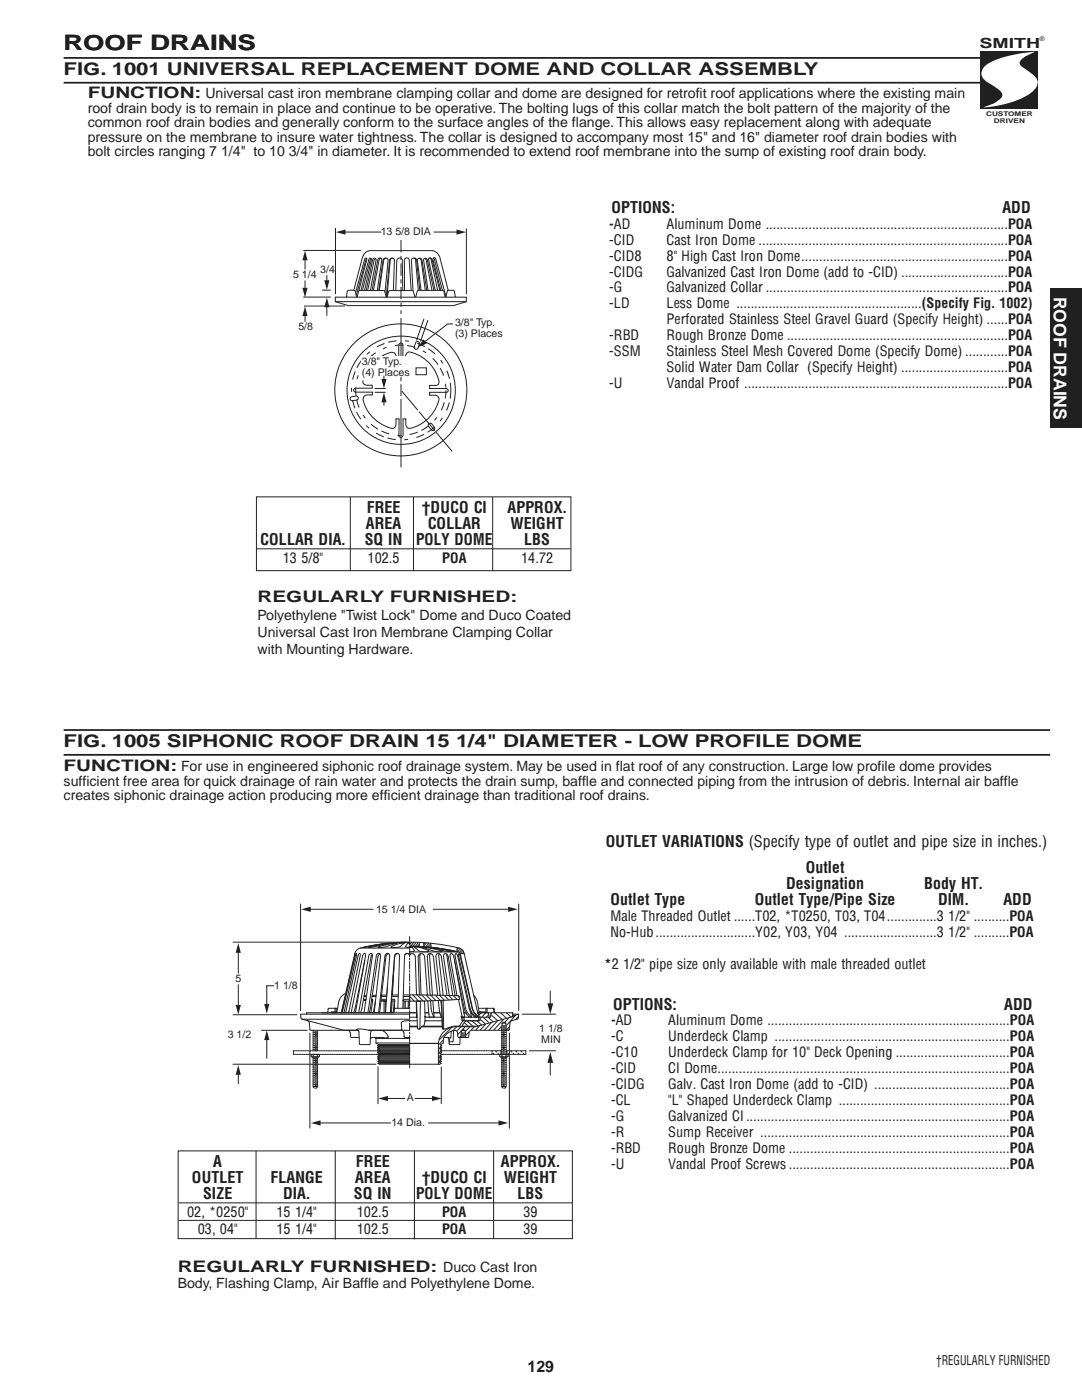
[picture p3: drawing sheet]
<svg xmlns="http://www.w3.org/2000/svg" width="216mm" height="279mm" viewBox="0 0 216 279" stroke-linecap="round" stroke-linejoin="round" font-family="sans-serif">
<defs><g id="words">
<text font-size="4.2" fill="#231f20" x="12.7" y="9.9">ROOF DRAINS</text>
<g font-size="3.5" fill="#231f20">
<text x="12.7" y="14.9">FIG. 1001 UNIVERSAL REPLACEMENT DOME AND COLLAR ASSEMBLY</text>
<text x="12.7" y="149.1">FIG. 1005 SIPHONIC ROOF DRAIN 15 1/4&quot; DIAMETER - LOW PROFILE DOME</text>
</g>
<text font-size="3.5" fill="#fff" x="210.3" y="59.2" transform="rotate(90 210.3 59.2)">ROOF DRAINS</text>
<g font-size="3.2" fill="#231f20">
<text x="17.5" y="19.6">FUNCTION:</text>
<text x="122" y="42.5">OPTIONS:</text>
<text x="200" y="42.5">ADD</text>
<text x="73" y="105.5">AREA</text>
<text x="73.2" y="102.3">FREE</text>
<text x="84.2" y="102.3">†DUCO CI</text>
<text x="85.3" y="105.5">COLLAR</text>
<text x="101.3" y="102.3">APPROX.</text>
<text x="101.9" y="105.5">WEIGHT</text>
<text x="51.9" y="108.7">COLLAR DIA.</text>
<text x="72.8" y="108.7">SQ IN</text>
<text x="83" y="108.7">POLY DOME</text>
<text x="104.6" y="108.7">LBS</text>
<text x="51.4" y="120.2">REGULARLY FURNISHED:</text>
<text x="12.7" y="153.9">FUNCTION:</text>
<text x="120.9" y="169">OUTLET VARIATIONS (Specify type of outlet and pipe size in inches.)</text>
<text x="156.9" y="177.4">Designation</text>
<text x="160.8" y="174.3">Outlet</text>
<text x="184.4" y="177.4">Body HT.</text>
<text x="121.8" y="180.6">Outlet Type</text>
<text x="150.6" y="180.6">Outlet Type/Pipe Size</text>
<text x="187.2" y="180.6">DIM.</text>
<text x="200.2" y="180.6">ADD</text>
<text x="122.4" y="201.5">OPTIONS:</text>
<text x="200.4" y="201.5">ADD</text>
<text x="42.6" y="232.9">A</text>
<text x="71" y="232.9">FREE</text>
<text x="100" y="232.9">APPROX.</text>
<text x="38.3" y="236.1">OUTLET</text>
<text x="40.5" y="239.2">SIZE</text>
<text x="54" y="236.1">FLANGE</text>
<text x="56.5" y="239.2">DIA.</text>
<text x="70.6" y="239.2">SQ IN</text>
<text x="70.9" y="236.1">AREA</text>
<text x="83" y="239.2">POLY DOME</text>
<text x="84.1" y="236.1">†DUCO CI</text>
<text x="100.5" y="236.1">WEIGHT</text>
<text x="103.3" y="239.2">LBS</text>
<text x="35.5" y="253.9">REGULARLY FURNISHED:</text>
<text x="105.3" y="273.8">129</text>
</g>
<g font-size="2.8" fill="#231f20">
<text x="195.4" y="9.6">SMITH</text>
<text x="17.5" y="22.5">roof drain body is to remain in place and continue to be operative.The bolting lugs of this collar match the bolt pattern of the majority of the</text>
<text x="41" y="19.6">Universal cast iron membrane clamping collar and dome are designed for retrofit roof applications where the existing main</text>
<text x="17.5" y="25.4">common roof drain bodies and generally conform to the surface angles of the flange.This allows easy replacement along with adequate</text>
<text x="17.5" y="28.3">pressure on the membrane to insure water tightness.The collar is designed to accompany most 15&quot; and 16&quot; diameter roof drain bodies with</text>
<text x="17.5" y="31.2">bolt circles ranging 7 1/4&quot; to 10 3/4&quot; in diameter. It is recommended to extend roof membrane into the sump of existing roof drain body.</text>
<text x="121.6" y="45.7">-AD</text>
<text x="133" y="45.7">Aluminum Dome ....................................................................POA</text>
<text x="121.6" y="48.8">-CID</text>
<text x="121.6" y="52">-CID8</text>
<text x="133" y="48.8">Cast Iron Dome ......................................................................POA</text>
<text x="133" y="52">8&quot; High Cast Iron Dome..........................................................POA</text>
<text x="121.6" y="55.2">-CIDG</text>
<text x="121.6" y="58.4">-G</text>
<text x="133" y="55.2">Galvanized Cast Iron Dome (add to -CID) ..............................POA</text>
<text x="133" y="58.4">Galvanized Collar ....................................................................POA</text>
<text x="121.6" y="61.5">-LD</text>
<text x="133" y="61.5">Less Dome ....................................................(Specify Fig. 1002)</text>
<text x="133" y="64.7">Perforated Stainless Steel Gravel Guard (Specify Height) ......POA</text>
<text x="121.6" y="67.9">-RBD</text>
<text x="121.6" y="71.1">-SSM</text>
<text x="133" y="67.9">Rough Bronze Dome ..............................................................POA</text>
<text x="133" y="71.1">Stainless Steel Mesh Covered Dome (Specify Dome) ............POA</text>
<text x="121.6" y="77.4">-U</text>
<text x="133" y="74.2">Solid Water Dam Collar (Specify Height) ..............................POA</text>
<text x="133" y="77.4">Vandal Proof ..........................................................................POA</text>
<text x="56.4" y="112.4">13 5/8&quot;</text>
<text x="73.3" y="112.4">102.5</text>
<text x="88.2" y="112.4">POA</text>
<text x="104" y="112.4">14.72</text>
<text x="51.4" y="123.7">Polyethylene &quot;Twist Lock&quot; Dome and Duco Coated</text>
<text x="51.4" y="127.1">Universal Cast Iron Membrane Clamping Collar</text>
<text x="51.4" y="130.5">with Mounting Hardware.</text>
<text x="36.2" y="153.9">For use in engineered siphonic roof drainage system. May be used in flat roof of any construction. Large low profile dome provides</text>
<text x="12.7" y="156.8">sufficient free area for quick drainage of rain water and protects the drain sump, baffle and connected piping from the intrusion of debris. Internal air baffle</text>
<text x="12.7" y="159.7">creates siphonic drainage action producing more efficient drainage than traditional roof drains.</text>
<text x="121.8" y="183.8">Male Threaded Outlet ......T02, *T0250, T03, T04..............3 1/2&quot; ..........POA</text>
<text x="121.8" y="187">No-Hub............................Y02, Y03, Y04 ..........................3 1/2&quot; ..........POA</text>
<text x="120.7" y="193.3">*2 1/2&quot; pipe size only available with male threaded outlet</text>
<text x="121.9" y="204.7">-AD</text>
<text x="121.9" y="207.8">-C</text>
<text x="133.3" y="204.7">Aluminum Dome ....................................................................POA</text>
<text x="133.3" y="207.8">Underdeck Clamp ..................................................................POA</text>
<text x="121.9" y="211">-C10</text>
<text x="121.9" y="214.2">-CID</text>
<text x="133.3" y="211">Underdeck Clamp for 10&quot; Deck Opening ................................POA</text>
<text x="133.3" y="214.2">CI Dome..................................................................................POA</text>
<text x="121.9" y="217.4">-CIDG</text>
<text x="121.9" y="220.5">-CL</text>
<text x="133.3" y="217.4">Galv. Cast Iron Dome (add to -CID) ......................................POA</text>
<text x="133.3" y="220.5">&quot;L&quot; Shaped Underdeck Clamp ................................................POA</text>
<text x="121.9" y="223.7">-G</text>
<text x="121.9" y="226.9">-R</text>
<text x="133.3" y="223.7">Galvanized CI..........................................................................POA</text>
<text x="133.3" y="226.9">Sump Receiver ......................................................................POA</text>
<text x="121.9" y="230.1">-RBD</text>
<text x="121.9" y="233.2">-U</text>
<text x="133.3" y="230.1">Rough Bronze Dome ..............................................................POA</text>
<text x="133.3" y="233.2">Vandal Proof Screws ..............................................................POA</text>
<text x="37.3" y="242.9">02, *0250&quot;</text>
<text x="55.2" y="242.9">15 1/4&quot;</text>
<text x="71.2" y="242.9">102.5</text>
<text x="88.2" y="242.9">POA</text>
<text x="104.4" y="242.9">39</text>
<text x="39.5" y="246.3">03, 04&quot;</text>
<text x="55.2" y="246.3">15 1/4&quot;</text>
<text x="71.2" y="246.3">102.5</text>
<text x="88.2" y="246.3">POA</text>
<text x="104.4" y="246.3">39</text>
<text x="35.5" y="257">Body, Flashing Clamp, Air Baffle and Polyethylene Dome.</text>
<text x="88.4" y="253.9">Duco Cast Iron</text>
</g>
<text font-size="2.6" fill="#231f20" x="186.8" y="272.4">†REGULARLY FURNISHED</text>
<g font-size="2.1" fill="#231f20">
<text x="76" y="46.9">13</text>
<text x="78.9" y="46.9">5/8 DIA</text>
<text x="58.5" y="55.6">5 1/4</text>
<text x="63.9" y="54.5">3/4</text>
<text x="59.5" y="65.9">5/8</text>
<text x="90.8" y="65.1">3/8&quot; Typ.</text>
<text x="90.8" y="67.2">(3) Places</text>
<text x="72.2" y="72.9">3/8&quot; Typ.</text>
<text x="72.2" y="75.1">(4) Places</text>
<text x="75" y="182.2">15 1/4 DIA</text>
<text x="47" y="196">5</text>
<text x="54.7" y="197.5">1 1/8</text>
<text x="45.4" y="207.2">3 1/2</text>
<text x="107.6" y="206">1 1/8</text>
<text x="108" y="208.1">MIN</text>
<text x="81.2" y="219.6">A</text>
<text x="78.1" y="224.8">14 Dia.</text>
</g>
<g font-size="1.3" fill="#231f20">
<text x="207.5" y="8.1">®</text>
<text x="196.8" y="23.1">CUSTOMER</text>
<text x="198.3" y="24.6">DRIVEN</text>
</g>
</g></defs>
<path d="M12.7 145.7h196.9M12.7 150.6h196.9" fill="none" stroke="#231f20" stroke-width=".35"/>
<g fill="#231f20">
<path d="M209.5 57.6h6.4v27.8h-6.4z"/>
<path d="M195.6 10.1h11.6v11.6h-11.6z"/>
</g>
<g fill="#fff">
<path d="M196.5 13.2a16.7 16.7 0 0 1 8-2.7l2.1-.2-.7 .3a4.7 4.7 0 0 0-2.4 1.7 1.12 1.12 0 0 0 .8 1.3l1.1 .7a3.1 3.1 0 0 1 1.7 2.3 3.2 3.2 0 0 1-1.8 2.3 20.4 20.4 0 0 1-9.1 2.5 6.4 6.4 0 0 0 3.8-2.2 1.56 1.56 0 0 0-1.1-1.6 8.7 8.7 0 0 1-2.9-2.3 1.88 1.88 0 0 1 .5-2.1z"/>
<path d="M194.3 6.3h15.2v19.2h-15.2z"/>
</g>
<path d="M195.6 10.1h11.6v11.6h-11.6z" fill="#231f20"/>
<path d="M196.5 13.2a16.7 16.7 0 0 1 8-2.7l2.1-.2-.7 .3a4.7 4.7 0 0 0-2.4 1.7 1.12 1.12 0 0 0 .8 1.3l1.1 .7a3.1 3.1 0 0 1 1.7 2.3 3.2 3.2 0 0 1-1.8 2.3 20.4 20.4 0 0 1-9.1 2.5 6.4 6.4 0 0 0 3.8-2.2 1.56 1.56 0 0 0-1.1-1.6 8.7 8.7 0 0 1-2.9-2.3 1.88 1.88 0 0 1 .5-2.1z" fill="#fff"/>
<path d="M60.5 59.3h5.5M60.5 50h11.5M60.9 51.6v2.2M66.9 45.5v13.2M93.1 45.6v13.1" fill="none" stroke="#231f20" stroke-width=".2"/>
<path d="M60.9 50l.5 1.9h-1.1z" fill="#231f20"/>
<path d="M60.9 56v1.8" fill="none" stroke="#231f20" stroke-width=".2"/>
<path d="M60.3 57.4h1.1l-.5 2z" fill="#231f20"/>
<path d="M68.6 46.3h7.5" fill="none" stroke="#231f20" stroke-width=".2"/>
<path d="M67 46.3l1.9-.5v1z" fill="#231f20"/>
<path d="M86.5 46.3h4.9" fill="none" stroke="#231f20" stroke-width=".2"/>
<path d="M91.1 45.8l1.9 .5-1.9 .5z" fill="#231f20"/>
<path d="M64.3 57.9h1.7M60.9 62.7v1.5" fill="none" stroke="#231f20" stroke-width=".2"/>
<path d="M60.9 61.1l.5 2h-1.1z" fill="#231f20"/>
<path d="M65.2 54.9v1.4" fill="none" stroke="#231f20" stroke-width=".2"/>
<path d="M64.7 55.9h1l-.5 2z" fill="#231f20"/>
<path d="M65.2 61v2" fill="none" stroke="#231f20" stroke-width=".2"/>
<path d="M65.2 59.4l.5 1.9h-1z" fill="#231f20"/>
<g fill="none" stroke="#231f20" stroke-width=".2">
<path d="M69.1 59.3h21.7M70.6 57.9l.3 .3 .3 1.2M71.3 59.4l.3-1.3 .2-.1h4.7l.3 .2 .3 1.2M71.6 58l1.6-6.2-.1-.3-.3 .2-1.9 6.7M72 58l1.6-6.3 .3-.2 .2 .3-1.4 6.2M73.1 58l1.3-6.2 .3-.3 .4 .3-1.2 6.2M73.1 50.3l.6-.3h12.6a1.91 1.91 0 0 1 1.5 1.3l1.6 6.6 1.2 .1 .2 1.3h2.2v.9l-2.5 .8h-21l-2.6-.8v-.9h2.2l.3-1.3 1.2-.1 1.7-6.5 .4-.7zM73.2 51.6l-.2 .2-1.9 7.2M74.1 51.6l-.2 .2-1.6 6.2M74.2 58l1.2-6.1 .1-.3 .3-.1 .3 .1 .1 .2-.9 6.2M75 51.7l-.3 .2-1.3 6.1M75.6 58l.9-6.3a.63 .63 0 0 1 .8-.1l.1 .3-.6 6.4"/>
<path d="M76.1 51.6l-.4 .2-1.2 6.2M77.1 51.5l-.4 .1-.1 .4-.9 6M78.4 51.5l-.4 .1-.1 .3-.7 7.4M78.5 58l.2-6.1-.4-.4-.3 .1-.3 .3-.6 7.3M79 58l.2-6.1a.58 .58 0 0 1 .9-.3l.2 .3 .1 6.1M80 47.9v2.5M80 51.1v.7M80 52.6v2.4M80 55.7v.9M80 57.2v2.5M82 58l-.3-6.1-.2-.3-.3-.1-.4 .1-.1 .3v6.1M82.5 51.5l.5 .1 .1 .3 .7 6"/>
<path d="M82.8 59.4l-.4-1.4h-4.6l-.2 .1-.4 1.3M83.5 57.9l-.6-6-.1-.3-.3-.1-.3 .1-.1 .4 .3 6M83.5 51.6h.3l.2 .3 .9 6M84.7 51.6l.3 .2 1.2 6.2M85.2 57.9l-1-6-.1-.3-.3-.1-.4 .2-.1 .2 .7 6.1M85.6 51.6l.3-.1 .1 .2 1.3 6.3M86.4 51.6l.3 .1 1.6 6.3M86.6 57.9l-1.3-6.1-.5-.3-.3 .4 .9 6M86.8 57.9l-1.3-6.1 .3-.3 .4 .2 1.6 6.2M88 58l-1.6-6.1v-.3l.2-.2 .4 .3 2 7.5M88.8 59.3l-.2-1.1-.3-.3-4.8 .1-.2 .1-.4 1.3M89.5 57.9l-.2 .2-.3 1.2"/>
<path d="M60.7 61.1h8.1M66.9 60.2h26.1M69.9 79.4l.2-.2 1-.2 .3 .1 .1 .3-.2 .4-1 .2-.3-.1zM74 72.9a7.1 7.1 0 0 1 4.4-2.6l.5 .4 .1 1.4h.6v-3.3l.1-.2 .4-.1 .3 .4v3.3h.5v-1.2a.86 .86 0 0 1 1.3-.6 7.7 7.7 0 0 1 5.4 5.9l-.3 .5-1.6 .1v.6h3.4l.3 .2v.3l-.3 .3h-3.4v.6h1.2l.4 .1a1.45 1.45 0 0 1 0 1.8 7.4 7.4 0 0 1-5.8 4.7l-.3-.2-.2-.5v-1.2h-.6v3.4a.48 .48 0 0 1-.7 .2l-.1-3.6h-.6v1.2l-.2 .4a1.39 1.39 0 0 1-1.7-.1 7.6 7.6 0 0 1-4.7-5.5l.3-.6 .5-.2h1.1v-.5h-3.4l-.3-.5 .4-.3h3.3v-.6h-1.2l-.5-.3-.2-.7M74.8 77.5h2.2M74.8 78.3h2.2M80 63.5v12.6M80 76.7v2.4M80 79.6v13.7M80 60.4v.8M80 61.9v.8M83 68.3l.4-.2 .3 .5-.3 .9-.2 .2h-.4l-.2-.5z"/>
<path d="M85.6 84.5l.2-.1 .3 .1 .6 .8-.1 .5-.2 .1-.3-.1-.6-.8z"/>
<circle cx="80" cy="77.8" r="13.2"/>
<circle cx="80" cy="77.9" r="10.8"/>
</g>
<g fill="none" stroke="#231f20" stroke-width=".2" stroke-dasharray="1.7 .8 1.7 1.7 .8 1.7" stroke-linecap="butt">
<circle cx="80" cy="77.9" r="9"/>
<circle cx="80" cy="77.9" r="9.9"/>
</g>
<path d="M80.2 78.1l10.2 12.2M84.6 63.6l-1.5 4.3M85.4 63.9l-1.5 4.3" fill="none" stroke="#231f20" stroke-width=".2" stroke-dasharray="5 .4 5 .4" stroke-linecap="butt"/>
<path d="M83 73.4h2.1v1.4h-2.1z" fill="#fff"/>
<path d="M83 73.4h2.1v1.4h-2.1z" fill="none" stroke="#231f20" stroke-width=".2"/>
<path d="M72.1 71.1h9.6v4.1h-9.6z" fill="#fff"/>
<path d="M90.4 64.7h-1.1l-4.8 3.7" fill="none" stroke="#231f20" stroke-width=".2"/>
<path d="M84.5 67.7l.6 .9-1.8 .7z" fill="#231f20"/>
<path d="M76.6 75v1" fill="none" stroke="#231f20" stroke-width=".2"/>
<path d="M76.1 75.6h1l-.5 1.9z" fill="#231f20"/>
<path d="M76.6 79.9v1" fill="none" stroke="#231f20" stroke-width=".2"/>
<path d="M76.6 78.4l.5 1.9h-1z" fill="#231f20"/>
<path d="M60 180.4v21.3M61.7 181.5h12.7M103.5 180.4v21.3" fill="none" stroke="#231f20" stroke-width=".2"/>
<path d="M60.1 181.5l1.9-.5v1z" fill="#231f20"/>
<path d="M86.5 181.5h15.2" fill="none" stroke="#231f20" stroke-width=".2"/>
<path d="M101.4 181l1.9 .5-1.9 .5z" fill="#231f20"/>
<path d="M53.2 196.7v4.2M52.2 205.6h9.1" fill="none" stroke="#231f20" stroke-width=".2"/>
<path d="M52.7 200.4h1.1l-.6 1.9z" fill="#231f20"/>
<path d="M53.2 207v4.2" fill="none" stroke="#231f20" stroke-width=".2"/>
<path d="M53.2 205.6l.6 2h-1.1z" fill="#231f20"/>
<path d="M46.5 188h34.5M47.6 189.8v4.4M53.2 196.7h1.4" fill="none" stroke="#231f20" stroke-width=".2"/>
<path d="M47.5 188.2l.6 2h-1.1z" fill="#231f20"/>
<path d="M47.6 196.5v4.4" fill="none" stroke="#231f20" stroke-width=".2"/>
<path d="M47 200.6h1.1l-.6 1.9z" fill="#231f20"/>
<path d="M47.6 214.1v2.2" fill="none" stroke="#231f20" stroke-width=".2"/>
<path d="M47.5 212.6l.6 1.9h-1.1z" fill="#231f20"/>
<path d="M46.5 212.4h28.5M46.5 202.5h12.8M75.4 212.9v7.4M77.1 219.2h3.7M88 212.9v7.4" fill="none" stroke="#231f20" stroke-width=".2"/>
<path d="M75.5 219.2l1.9-.5v1z" fill="#231f20"/>
<path d="M82.8 219.2h3.8" fill="none" stroke="#231f20" stroke-width=".2"/>
<path d="M86.2 218.7l1.9 .5-1.9 .5z" fill="#231f20"/>
<path d="M61.8 206.2v19M101.6 206.2v19M63.6 224.1h14.3" fill="none" stroke="#231f20" stroke-width=".2"/>
<path d="M62 224.1l2-.5v1z" fill="#231f20"/>
<path d="M85.5 224.1h14.3" fill="none" stroke="#231f20" stroke-width=".2"/>
<path d="M99.5 223.6l1.9 .5-1.9 .5z" fill="#231f20"/>
<path d="M109.8 197.8v2.8M104.2 202.4h6.7M105.6 209.7h5.3" fill="none" stroke="#231f20" stroke-width=".2"/>
<path d="M109.2 200.2h1.2l-.6 2.2z" fill="#231f20"/>
<path d="M109.8 211.7v2.9" fill="none" stroke="#231f20" stroke-width=".2"/>
<path d="M109.8 210l.6 2.1h-1.2z" fill="#231f20"/>
<path d="M81.7 186.9v26.4M81.7 198.6v1.2" fill="none" stroke="#231f20" stroke-width=".2" stroke-dasharray="1.5 .3 .3 .3"/>
<g fill="none" stroke="#231f20" stroke-width=".2" stroke-dasharray=".3 .2">
<path d="M58.5 210.4v-.7M58.5 209.7h23.2M62.1 210.8l.2 .2 .2-.2M62.1 210.8v-.3M62.3 210.4h.2M62.5 216.9l.2 .2M62.5 205.6v4.1M62.5 211v5.8M62.5 210.8l.3 .1 .5-.1M62.5 210.5l-.1-.1-.3 .1M62.5 210.5v.3M62.5 211h-.2"/>
<path d="M62.5 210.4h.8M63.1 217.1h-.4M63.1 216.6h-.4M63.1 216.2h-.4M63.1 215.8h-.4M63.1 215.3h-.4M63.1 214.5h-.4M63.1 214h-.4M63.1 213.6h-.4M63.1 213.2h-.4M63.1 212.7h-.4M63.1 212.3h-.4"/>
<path d="M63.1 211.9h-.4M63.1 211.4h-.4M63.1 211h-.4M63.1 214.9h-.4M63.1 209.7h-.4M63.1 209.3h-.4M63.1 208.8h-.4M63.1 208.4h-.4M63.1 208h-.4M63.1 207.5h-.4M63.1 207.1h-.4M63.1 206.7h-.4"/>
<path d="M63.1 206.2h-.4M63.1 205.8h-.4M63.3 210.8l.2 .2 .2-.2M63.3 210.5l-.5-.1-.3 .1M63.3 210.5v.3M63.3 211h-.8M63.3 210.4h.2M63.4 216.9l-.3 .2M63.4 216.9v-5.9M63.4 209.7v-4.1M63.5 211h-.2M63.7 210.5l-.1-.1-.3 .1"/>
<path d="M63.7 210.5v.3M81.7 210.4h-23.2M88.1 209.7h12M98.2 209.7v.7M98.6 210.4l-.3-.2M99.1 210l-.2-.3M99.6 210.4l-.3-.2M99.7 210.8l.2 .1 .2-.1M99.7 210.8v-.3M99.9 210.4h.2M99.9 209.7v.7M99.9 209.8v-.1"/>
<path d="M100.1 216.9l.2 .2M100.1 216.8v-5.8M100.1 210.4h-12M100.1 210.4v-4.8M100.1 210.8l.3 .1 .6-.1M100.1 210.5l-.1-.1-.3 .1M100.1 210.5v.3M100.1 211h-.2M100.1 210.4h.9M100.3 205.8h.5M100.3 206.2h.5M100.3 206.7h.5"/>
<path d="M100.3 207.1h.5M100.3 207.5h.5M100.3 208h.5M100.3 208.4h.5M100.3 208.8h.5M100.3 209.3h.5M100.3 209.7h.5M100.3 210.1h.5M100.3 211h.5M100.3 211.4h.5M100.3 211.9h.5M100.3 212.3h.5"/>
<path d="M100.3 212.7h.5M100.3 213.2h.5M100.3 213.6h.5M100.3 214h.5M100.3 214.5h.5M100.3 214.9h.5M100.3 215.3h.5M100.3 215.8h.5M100.3 216.2h.5M100.3 216.6h.5M100.8 217.1h-.5M101 210.8l.1 .1 .3-.1"/>
<path d="M101 210.5l-.3-.1-.6 .1M101 210.5v.3M101 211h-.9M101 210.4h.2M101 216.9l-.2 .2M101 205.6v4.8M101 209.7h3.9M101 211v5.8M101.2 209.7v.7M101.2 211h-.2M101.4 210.5l-.2-.1-.2 .1M101.4 210.5v.3"/>
<path d="M101.6 210.4l-.2-.2M102.1 210l-.2-.3M102.6 210.4l-.2-.2M103.2 210l-.3-.3M103.6 210.4l-.2-.2M104.2 210l-.3-.3M104.6 210.4l-.2-.2M104.9 209.7v.7M104.9 210.4h-3.9"/>
</g>
<g fill="none" stroke="#231f20" stroke-width=".2">
<path d="M51.2 99.2h62.7v14.7h-62.7zM69.9 99.2v14.8M82.5 99.2v14.8M98.3 99.2v14.8M51.3 109.5h62.5M69 198.3a2.29 2.29 0 0 0-1.4 1.7l-.4 2.1M70.7 190.8h.1M70.7 190.8l-2.6 11.3M70.8 190.8l-2.6 11.3M70.8 190.3a1.83 1.83 0 0 1 2-1.3 40.9 40.9 0 0 1 19.2 .4l.5 .5 .1 .4M70.8 190.3l-.1 .4M70.8 190.3l-.1 .5"/>
<path d="M70.8 190.4v.4M71.9 189.2h9.8M72.4 189.1l5.2-.9zM72.5 199.6l.5 .1M72.6 198.9h.5M72.8 191.7l-1.9 9.5-.4 .9M73 199.4l-.5 .1h.5M73.1 198.7h-.4M73.5 189.1l2.3-.6 2.4-.3-3.9 .8zM74.1 199.7l.3 .1M74.1 199.6h.3M74.2 199.4l.2 .2-.4 2.5"/>
<path d="M74.2 198.9h.8M74.3 190.4l-.3 .5-1.8 10.3-.3 .9M74.9 199.6l-.4 2.5M75.1 198.6l-.8 .1M75.4 189a11.7 11.7 0 0 1 3.8-.7l-2.4 .7zM75.8 190.4l-.4 .5-1.7 11.2M76 199.8h.6M76 199.7h1.1M76 199.4h1.1M76.1 198.9h1.1M76.6 199.7v.1M76.6 199.8h.3"/>
<path d="M76.6 199.8v2.3M76.9 199.8v2.3M76.9 199.8h.2M76.9 199.7v.1M77.1 188.3h.1M77.3 196.7l-.1 1.9h-1.1M77.5 190.3l-.4 .3-.1 .3-1.3 11.2M78.1 188.9l1.7-.6h.8a2.33 2.33 0 0 1-2.6 .7zM78.1 199.8h.7M78.1 199.4h.5M78.2 198.9h1.3M78.2 199.7l-.1 2.4"/>
<path d="M78.6 193.1l-.3 5.5M78.6 199.4l.1 .1M78.6 199.4l.2 .2-.1 1.8M78.6 199.8v1.4M78.7 190.8l-.8 11.3M78.7 190.8a.5 .5 0 0 1 .5-.5 .5 .5 0 0 1 .5 .5l-.3 10.4M79.4 190.3l-.4 .1-.2 .5M79.5 198.6h-1.3M79.6 188.1h2.1zM80.5 199.6h.1M80.4 199.4h1.3M80.5 198.9h1.2"/>
<path d="M80.5 198.6l10.9 .1M80.5 199.6l-.1 .1M80.6 199.8v1.4M80.9 199.8v1.4M81.5 199.8l-.1 1.4M81.6 190.4a.63 .63 0 0 0-.8 .1M81.6 199.8v1.4M81.7 189a.72 .72 0 0 1 .9 .8l-.9 .2h9.7M81.7 188.8a41.3 41.3 0 0 1 9.7 1.2M81.7 190.7a.52 .52 0 0 0-.5-.4 .52 .52 0 0 0-.5 .4l-.3 10.5M81.7 188.9h.7M81.7 189l-.4 .1"/>
<path d="M81.7 188.2a.89 .89 0 0 0-.8 .7l1.3 .2M81.7 188.9h2.3h-1.6M81.8 198.9l.9 .9M81.8 190.4a.66 .66 0 0 1 1.1 .5M81.9 190.4l-.2 .4M82.1 188.1l-.4 .5M82.4 198.5l1.2 1.3M82.4 188.9h.1M82.5 188.1l-.6 .8M82.7 189.1h1.1l1.8 .7a2.53 2.53 0 0 1-2.9-.7zM82.7 189.1h.1M82.9 190.9l.2 7.7"/>
<path d="M83 188.1l-.6 .7M83 199.8l.1 3.2M83.2 198.5l1.2 1.3M83.3 199.8h-.2l.2 5.4a.45 .45 0 0 0 .5 .1 .45 .45 0 0 0 .3-.4l.1-.1h4.1M83.3 199.8h.4M83.4 188.1l-.5 .8M83.7 199.8h.1M83.7 188.1v.8M83.7 188.4l-.4 .5M83.9 188.9h.1M83.9 199.8h-.2M83.9 199.8h.1"/>
<path d="M84 199.8h-.1l-.1 5.4-.2 .2M84 190.3l-.2 .5 .2 7.8M84.1 189a11.6 11.6 0 0 1 4.1 .9 9.7 9.7 0 0 1-4.1-.9zM84.1 198.5l1.2 1.3M84.2 189v.1M84.6 188.1v.8M84.7 199.7l.1 3.1 .2 .2M84.7 190.9a.64 .64 0 0 0-.6-.6 .64 .64 0 0 0-.7 .6l.3 7.7M84.7 190.9l.6 7.7M84.8 188.1l-.2 .3M85 198.5l1.1 1.2M85.1 188.2l-.5 .6"/>
<path d="M85.2 189l2.5 .4 2.4 .5-1.2-.1zM85.4 199.7l.3 3.3M85.4 189v.1M85.5 188.2l-.5 .7M85.8 189l3.1 .5 2.3 .5zM85.8 198.6l-.5-7.7a.6 .6 0 0 1 .6-.6 .6 .6 0 0 1 .6 .6l.8 7.7M85.9 198.5l1.1 1.2M85.9 199.7l.2 2.1 .5 1.2M85.9 188.3l-.5 .6M85.9 190.3l-.2 .5 .6 7.8M86 188.2v.8M86 188.8l-.2 .2"/>
<path d="M86.2 189.1h.1M86.4 199.7l.2 2.4M86.8 198.5l1.2 1.3M87.1 190.4a.61 .61 0 0 1 1 .5l1.1 7.8M87.1 190.4l-.1 .5 .8 7.7M87.5 199.7l.2 2.1 .3 1.2M87.7 190.4l-.2 .4 .9 7.8M87.7 198.6l1 1M88 199.7l.1 .1M88.1 199.8l-.2-.1 .2 1.5M88.1 199.8l.2 5.4 .1 .2M88.5 199.6l-.1 5.8"/>
<path d="M88.6 198.7l1 .9M89.2 190.4l-.5-.1-.2 .5 1.1 7.9M89.2 190.4l.2 .5 1.4 7.8M89.2 190.5l1.1 8.2M89.5 198.7l.9 .8M89.7 189.6v.1M90.5 198.7l.7 .8M90.7 191.7l1.9 10.4h.4M91.2 198.7l-1.4-7.8 .1-.5 .2-.1 .2 .1 .3 .5 2.1 10.6 .9 1.5M91.2 189.1v.8M91.4 190l.4 .3M91.4 198.7l.2 .2 .1 .5-6 .3-5.3 .1"/>
<path d="M91.4 198.7l.2 .3M91.5 189.2l-.3 .4M91.5 199.5l.7 3.4 .2 .1M91.5 190.4l2.3 10.8 .4 .9 .8 .9M91.5 190.4l.1-.1 .1 .1 .1 .5 2.5 10.6 .3 .6 .8 .9M91.8 190.3l2.5 10.9 .4 .9 .8 .9M91.8 190.3h.8M91.9 189.3l-.5 .6M92.2 189.5l-.5 .6M92.4 189.7l-.5 .6M92.5 190l-.3 .3M92.6 190.3l2.9 12.7"/>
<path d="M94.5 198.6l.7 1 .4 2.5-.1 .2M60.3 203.4h21.4M60.3 203.4l1 .3M61.4 203.7l.3 .3 .1 1.5 .2 .1 9.5 .1M62.5 206h.9M62.5 206.5h.9M62.5 206.9h.9M62.5 207.3h.9M62.5 207.8h.9M62.5 208.2h.9M62.5 208.6h.9M62.5 209h.9"/>
<path d="M62.5 209.5h.9M62.5 211.2h.9M62.5 211.6h.9M62.5 212.1h.9M62.5 212.5h.9M62.5 212.9h.9M62.5 213.4h.9M62.5 213.8h.9M62.5 214.2h.9M62.5 214.7h.9M62.5 215.1h.9M62.5 215.5h.9"/>
<path d="M62.5 216h.9M62.5 216.4h.9M62.5 216.8h.9M66.9 201.9v-.7l.2 .2v.5M67.2 201.9h-1l-.2 .2h1.2M67.4 201.2l-1.9 .1-.1 .7-.2 .1M68.6 205.6h.1M68.6 202.1l2.5-11.3v-.5l-.2 .5-2.6 11.3M69 202.1l2.5-11.3 .3-.5 .1 .5-2.3 11.3M69.4 205.6l.2 .1a1.62 1.62 0 0 1 .4 1.3h1.7M69.6 201.9l-.1 .2M70.1 202.1l2.3-11.3 .4-.5 .1 .1v.4l-2 11.3"/>
<path d="M71 201.7l-.2 .4M71.6 202.1l2-11.3a.38 .38 0 0 1 .3-.5 .38 .38 0 0 1 .4 .5l-1.7 11.3M73.6 205.6h8.1M74.5 205.6l-.5 .3-.1 .2v2.2l-.2 .2-1.9-.1-.2-2.4-.1-.3M74.7 202.1l1.2-11.3-.1-.4-.2-.1h-.3l-.2 .5-1.7 11.3M74.9 207l.1 .2M75 207.2h6.7M75 207.2v1M75 208.2l.6 .3M75 208.2h6.7M75.3 208.7h6.4M75.3 208.7l.3 .1"/>
<path d="M75.3 209h6.4M75.3 209l.3 .2M75.3 209.4h6.4M75.3 209.4l.4 .1M75.4 209.7h6.3M75.4 210.1h6.3M75.4 210.1l.3 .2M75.4 210.4h6.3M75.4 210.4l.3 .2M75.4 210.8h6.3M75.4 211.2h6.3M75.4 211.2l.3 .1"/>
<path d="M75.4 211.5h6.3M75.4 211.9h6.3M75.4 212.2h6.3M75.6 208.5h6.1M75.6 208.5l-.3 .2M75.6 208.8h6.1M75.6 208.8l-.3 .2M75.6 209.2h6.1M75.6 209.2l-.3 .2M75.7 209.5l-.3 .2 .3 .2M75.7 209.5h6M75.7 209.9h6"/>
<path d="M75.7 209.9l-.3 .2M75.7 210.3h6M75.7 210.3l-.3 .1M75.7 210.6l-.3 .2 .3 .2M75.7 210.6h6M75.7 211h6M75.7 211l-.3 .2M75.7 211.3l-.3 .2 .3 .2M75.7 211.3h6M75.7 211.7l-.3 .2 .3 .1M75.7 211.7h6M75.7 212h6"/>
<path d="M75.7 212l-.3 .2M75.9 205.6a1.81 1.81 0 0 1 1.6 1.4l-.3 .1-2.9-.1-.4 .3M76.9 202.1l.9-11.3a.47 .47 0 0 0-.5-.5 .47 .47 0 0 0-.5 .5l-1.3 11.3M78.6 201.2l-.2 .9M78.6 201.2h.1M78.7 201.4l-.1 .6-.1 .1M80.1 205.6l.2 .1a1.61 1.61 0 0 1 .4 1.3h1M81.7 203.7h-.4a1.29 1.29 0 0 0-1.2 .4l.1 1.5h-6.6l-1.9-.3-.5 .1 .2 .2h-2.8l-7.3-1.9M81.7 208.2h5.8M81.7 204.9h1.6M81.7 208.3h5.8M81.7 203h1.5"/>
<path d="M81.7 201.2h-2.8l-.2 .2M81.7 202.4h-21.7l.1 .8 .2 .2M81.7 203.7h1.5M81.7 204.8h1.6M83.1 202.1h-21.9v.3M83.1 203h.1M83.2 202.4l-.1 .6M84.1 204.9h4.2M84.8 202.8v.9M84.8 202.8l.2 .2h3.2M84.8 202.8h.1M85.6 202.1h-.8"/>
<path d="M85.7 203h.9M85.7 203h.1M86.6 202.1h1.2M86.6 202.1v.9M86.6 203h.1M87.5 208.3v4.1M87.9 208.9l-.4 .5M87.9 209.8l-.4 .5M87.9 210.7l-.4 .5M87.9 211.6l-.4 .5M88 203h.2M88 203h.1"/>
<path d="M88.1 201.2v.1M88.2 203.7h-3.4l-.2 1-.2 .1M88.4 207.6l-1 1M88.4 205.4h.6l1.5-.6h4.8l7.2-1.9 .2-.3 .8-.2-.2 .9-1.2 .4-.3 .2-.2 1.6-.1 .1-7.6 .1a1.62 1.62 0 0 0-.4 1.3h-.6M90.1 205.8l-.2 1.3-1.3-.1M90.2 205l-2.6 2.6M90.4 205.7v2.2h-.8v-.6l-.4-.3M90.7 205.6a2.86 2.86 0 0 0-2.2 1.6l-.1 1-.5 .3 .3 .2-.4 .1 .3 .2-.3 .2 .3 .2-.3 .1 .3 .2-.3 .2 .3 .2-.3 .2 .3 .1-.3 .2 .3 .2-.3 .2 .3 .2-.3 .1 .3 .2-.3 .2 .3 .2-.4 .1 .3 .2-.3 .2h-12l-.3-.2M90.7 205.6a.54 .54 0 0 1 .6 .5l.1 .9h1.5M90.7 205.6l.2 .1M91.1 204.9l-.7 .8M91.8 207v1.3l-.2 .2-1.9-.1-.1-1"/>
<path d="M91.9 206.7l-.2 .4M91.9 207l.2-1.3 .3-.3 .4 .3 .1 1.3M92 204.9l-.9 .9M92 206.6h.9M92 202.8l.3 .2M92.1 206.2h.7M92.1 205.7h.7M92.2 202.8h-.2l.3 1M92.2 206.4h.5M92.2 206.8h.5M92.3 203l.1 .6 .2 .1-.3 .1M92.3 203.8l-.8 1"/>
<path d="M92.3 203h.4M92.5 203l.2 .6 .1 .1h2.8l.4-.7M92.6 202.1l.1 .9M92.7 204.1l.6 .6M92.8 204.9l-1.4 1.6M93 203.7l-.7 1.1M93.2 203.7l1.1 1.1M93.6 203h.5M93.6 203h.1M93.6 206l-.7 .7M93.8 204.9l-1 1M93.9 201.9l.1 .2"/>
<path d="M93.9 202.1l.2 .9M94.2 203.7l1.2 1.1M94.6 204.9l-.6 .7M94.7 203h.3M94.7 203l-1-1.5-2.3-10.6-.4-.6-.2 .1v.5l2.1 10.3 .4 .9 .8 .9M94.7 203h.1M94.9 204.9h-3.9a3.6 3.6 0 0 0-3.5 3.4M94.9 202.5l.1 .5M95.2 203.7l1 .9M95.3 202.1h7l-.2 .9M95.4 203h.1M95.4 202.1l.2 .9"/>
<path d="M95.5 201.2h2.9M95.6 203l-.1 .6-.2 .1M95.6 201.9h1l.1 .2M95.7 204.7l-.8 .9M95.8 201.9l.1 .2h.8M95.8 203.4l1 .9M96.1 202.1l-.5 .5M96.4 203l1.2 1.1M96.7 202.1h.1M96.9 204.4l-1.1 1.2M97.2 202.1l-.1-.9-.1 .2-.1 .7-.7 .8M97.2 202.1h.1"/>
<path d="M97.3 202.1l.2 .2 .1 .7M97.4 203l1 .9M97.5 202.5l-.5 .5M98 202.5l1.3 1.2M98.1 204l-1.5 1.6M98.1 202.1l-.4 .9h-5.4M98.4 201.2l.2 .9M98.4 201.2l.5 .9M98.7 202.1l1.5 1.3M99.3 203.7l-1.7 1.9M99.9 202.1l1.2 1.1M100.1 205.6l.1-1.4 .4-.2 .3 .2 .1 1.4"/>
<path d="M100.1 204.8l-.7 .7M100.1 206h.9M100.1 206.5h.9M100.1 206.9h.9M100.1 207.3h.9M100.1 207.8h.9M100.1 208.2h.9M100.1 208.6h.9M100.1 209h.9M100.1 209.5h.9M100.1 209.9h.9M100.1 210.3h.9"/>
<path d="M100.1 211.2h.9M100.1 211.6h.9M100.1 212.1h.9M100.1 212.5h.9M100.1 212.9h.9M100.1 213.4h.9M100.1 213.8h.9M100.1 214.2h.9M100.1 214.7h.9M100.1 215.1h.9M100.1 215.5h.9M100.1 216h.9"/>
<path d="M100.1 216.4h.9M100.1 216.8h.9M100.1 205.6h.9M100.1 205.2h.9M100.2 204.7h.7M100.2 204.2h.7M100.3 204.9h.5M100.3 205.4h.5M100.5 203.4l-2 2.2M101 202.1l1 .8M101.6 203.1l-.9 1M101.6 205.4l-.2 .2"/>
<path d="M101.7 204.8l-.6 .7M102.1 202.1l.2 .2M102.3 202.8h.3M102.3 202.7h.3M102.3 202.4h1.2M102.9 202.6l-1.9 2.1M103.5 202.9l-.6 .6M35.5 229.7h78.7v17.5h-78.7zM51.1 229.7v17.4M66.9 229.7v17.7M82.7 229.7v17.7M98.5 229.6v17.6"/>
<path d="M35.6 240.1h78.5M35.6 243.6h78.5"/>
</g>
<path d="M12.7 11.6h183M12.7 16.5h183" fill="none" stroke="#231f20" stroke-width=".35"/>
<use href="#words"/>
</svg>
